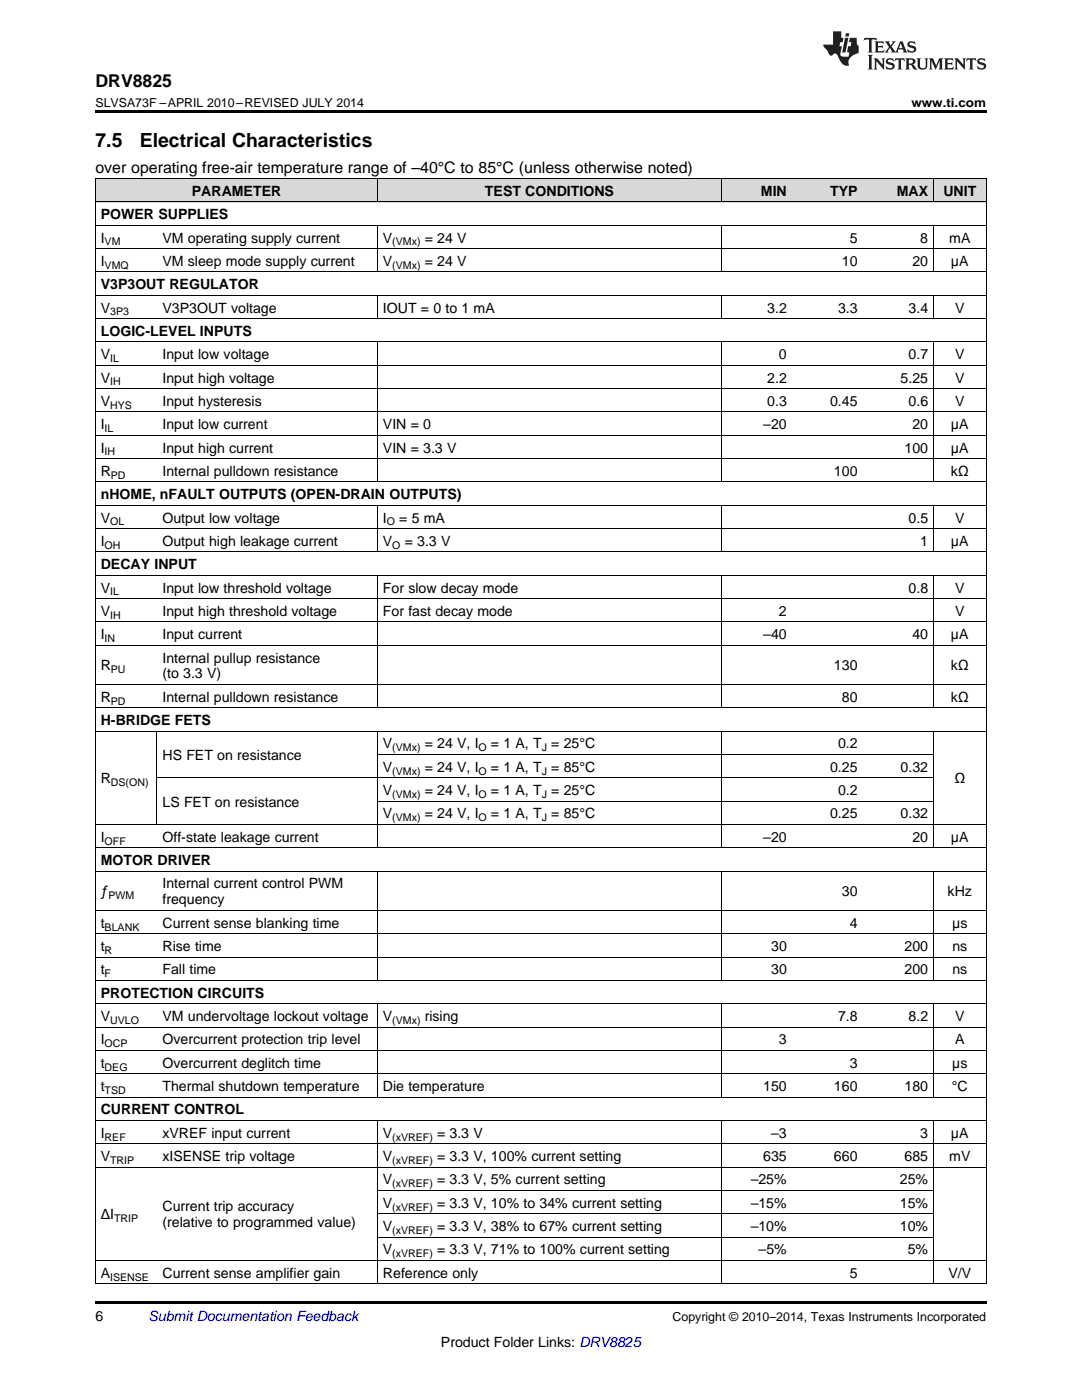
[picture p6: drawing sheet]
<svg xmlns="http://www.w3.org/2000/svg" width="216mm" height="279mm" viewBox="0 0 216 279" stroke-linecap="round" stroke-linejoin="round" font-family="sans-serif">
<defs><g id="words">
<g font-size="3.9">
<text x="19" y="29.3">7.5</text>
<text x="27.9" y="29.3">Electrical Characteristics</text>
</g>
<text font-size="3.5" x="19" y="17.3">DRV8825</text>
<text font-size="3.2" x="19" y="34.4">over operating free-air temperature range of –40°C to 85°C (unless otherwise noted)</text>
<g font-size="2.8">
<text x="38.3" y="39.1">PARAMETER</text>
<text x="96.8" y="39.1">TEST CONDITIONS</text>
<text x="151.8" y="39.1">MIN</text>
<text x="165.6" y="39.1">TYP</text>
<text x="178.9" y="39.1">MAX</text>
<text x="188.2" y="39.1">UNIT</text>
<text x="20.1" y="43.7">POWER SUPPLIES</text>
<text x="20.1" y="48.4">I</text>
<text x="20.1" y="53.1">I</text>
<text x="32.4" y="48.4">VM operating supply current</text>
<text x="32.4" y="53.1">VM sleep mode supply current</text>
<text x="76.4" y="48.4">V</text>
<text x="76.4" y="53.1">V</text>
<text x="84.7" y="48.4">= 24 V</text>
<text x="84.7" y="53.1">= 24 V</text>
<text x="168" y="53.1">10</text>
<text x="169.5" y="48.4">5</text>
<text x="182.1" y="53.1">20</text>
<text x="183.6" y="48.4">8</text>
<text x="189.4" y="48.4">mA</text>
<text x="189.8" y="53.1">μA</text>
<text x="20.1" y="57.7">V3P3OUT REGULATOR</text>
<text x="20.1" y="62.4">V</text>
<text x="32.4" y="62.4">V3P3OUT voltage</text>
<text x="76.4" y="62.4">IOUT = 0 to 1 mA</text>
<text x="153.1" y="62.4">3.2</text>
<text x="167.2" y="62.4">3.3</text>
<text x="181.3" y="62.4">3.4</text>
<text x="190.6" y="62.4">V</text>
<text x="20.1" y="67">LOGIC-LEVEL INPUTS</text>
<text x="20.1" y="71.7">V</text>
<text x="32.4" y="71.7">Input low voltage</text>
<text x="155.4" y="71.7">0</text>
<text x="181.3" y="71.7">0.7</text>
<text x="190.6" y="71.7">V</text>
<text x="20.1" y="76.3">V</text>
<text x="32.4" y="76.3">Input high voltage</text>
<text x="153.1" y="76.3">2.2</text>
<text x="179.7" y="76.3">5.25</text>
<text x="190.6" y="76.3">V</text>
<text x="20.1" y="81">V</text>
<text x="32.4" y="81">Input hysteresis</text>
<text x="153.1" y="81">0.3</text>
<text x="165.6" y="81">0.45</text>
<text x="181.3" y="81">0.6</text>
<text x="190.6" y="81">V</text>
<text x="20.1" y="85.7">I</text>
<text x="32.4" y="85.7">Input low current</text>
<text x="76.4" y="85.7">VIN = 0</text>
<text x="152.3" y="85.7">–20</text>
<text x="182.1" y="85.7">20</text>
<text x="189.8" y="85.7">μA</text>
<text x="20.1" y="90.3">I</text>
<text x="20.1" y="95">R</text>
<text x="32.4" y="90.3">Input high current</text>
<text x="32.4" y="95">Internal pulldown resistance</text>
<text x="76.4" y="90.3">VIN = 3.3 V</text>
<text x="166.4" y="95">100</text>
<text x="180.5" y="90.3">100</text>
<text x="189.8" y="90.3">μA</text>
<text x="189.8" y="95">kΩ</text>
<text x="20.1" y="99.6">nHOME, nFAULT OUTPUTS (OPEN-DRAIN OUTPUTS)</text>
<text x="20.1" y="104.3">V</text>
<text x="32.4" y="104.3">Output low voltage</text>
<text x="76.4" y="104.3">I</text>
<text x="79.7" y="104.3">= 5 mA</text>
<text x="181.3" y="104.3">0.5</text>
<text x="190.6" y="104.3">V</text>
<text x="20.1" y="108.9">I</text>
<text x="20.1" y="113.6">DECAY INPUT</text>
<text x="32.4" y="108.9">Output high leakage current</text>
<text x="76.4" y="108.9">V</text>
<text x="80.8" y="108.9">= 3.3 V</text>
<text x="183.6" y="108.9">1</text>
<text x="189.8" y="108.9">μA</text>
<text x="20.1" y="118.3">V</text>
<text x="32.4" y="118.3">Input low threshold voltage</text>
<text x="76.4" y="118.3">For slow decay mode</text>
<text x="181.3" y="118.3">0.8</text>
<text x="190.6" y="118.3">V</text>
<text x="20.1" y="122.9">V</text>
<text x="32.4" y="122.9">Input high threshold voltage</text>
<text x="76.4" y="122.9">For fast decay mode</text>
<text x="155.4" y="122.9">2</text>
<text x="190.6" y="122.9">V</text>
<text x="20.1" y="127.6">I</text>
<text x="32.4" y="127.6">Input current</text>
<text x="152.3" y="127.6">–40</text>
<text x="182.1" y="127.6">40</text>
<text x="189.8" y="127.6">µA</text>
<text x="20.1" y="133.8">R</text>
<text x="32.4" y="132.2">Internal pullup resistance</text>
<text x="32.4" y="135.4">(to 3.3 V)</text>
<text x="166.4" y="133.8">130</text>
<text x="189.8" y="133.8">kΩ</text>
<text x="20.1" y="140.1">R</text>
<text x="32.4" y="140.1">Internal pulldown resistance</text>
<text x="168" y="140.1">80</text>
<text x="189.8" y="140.1">kΩ</text>
<text x="20.1" y="144.7">H-BRIDGE FETS</text>
<text x="76.4" y="149.4">V</text>
<text x="84.7" y="149.4">= 24 V, I</text>
<text x="98" y="149.4">= 1 A, T = 25°C</text>
<text x="167.2" y="149.4">0.2</text>
<text x="32.4" y="151.7">HS FET on resistance</text>
<text x="76.4" y="154">V</text>
<text x="84.7" y="154">= 24 V, I</text>
<text x="98" y="154">= 1 A, T = 85°C</text>
<text x="165.6" y="154">0.25</text>
<text x="179.7" y="154">0.32</text>
<text x="20.1" y="156.4">R</text>
<text x="32.4" y="161">LS FET on resistance</text>
<text x="76.4" y="158.7">V</text>
<text x="84.7" y="158.7">= 24 V, I</text>
<text x="98" y="158.7">= 1 A, T = 25°C</text>
<text x="167.2" y="158.7">0.2</text>
<text x="190.4" y="156.4">Ω</text>
<text x="20.1" y="168">I</text>
<text x="32.4" y="168">Off-state leakage current</text>
<text x="76.4" y="163.3">V</text>
<text x="84.7" y="163.3">= 24 V, I</text>
<text x="98" y="163.3">= 1 A, T = 85°C</text>
<text x="152.3" y="168">–20</text>
<text x="165.6" y="163.3">0.25</text>
<text x="179.7" y="163.3">0.32</text>
<text x="182.1" y="168">20</text>
<text x="189.8" y="168">μA</text>
<text x="20.1" y="172.6">MOTOR DRIVER</text>
<text x="20.1" y="178.9">ƒ</text>
<text x="32.4" y="177.3">Internal current control PWM</text>
<text x="168" y="178.9">30</text>
<text x="189.1" y="178.9">kHz</text>
<text x="20.1" y="185.1">t</text>
<text x="32.4" y="180.5">frequency</text>
<text x="32.4" y="185.1">Current sense blanking time</text>
<text x="169.5" y="185.1">4</text>
<text x="190" y="185.1">μs</text>
<text x="20.1" y="189.8">t</text>
<text x="32.4" y="189.8">Rise time</text>
<text x="153.9" y="189.8">30</text>
<text x="180.5" y="189.8">200</text>
<text x="190" y="189.8">ns</text>
<text x="20.1" y="194.5">t</text>
<text x="32.4" y="194.5">Fall time</text>
<text x="153.9" y="194.5">30</text>
<text x="180.5" y="194.5">200</text>
<text x="190" y="194.5">ns</text>
<text x="20.1" y="199.1">PROTECTION CIRCUITS</text>
<text x="20.1" y="203.8">V</text>
<text x="32.4" y="203.8">VM undervoltage lockout voltage</text>
<text x="76.4" y="203.8">V</text>
<text x="84.7" y="203.8">rising</text>
<text x="167.2" y="203.8">7.8</text>
<text x="181.3" y="203.8">8.2</text>
<text x="190.6" y="203.8">V</text>
<text x="20.1" y="208.4">I</text>
<text x="32.4" y="208.4">Overcurrent protection trip level</text>
<text x="155.4" y="208.4">3</text>
<text x="190.6" y="208.4">A</text>
<text x="20.1" y="213.1">t</text>
<text x="32.4" y="213.1">Overcurrent deglitch time</text>
<text x="169.5" y="213.1">3</text>
<text x="190" y="213.1">µs</text>
<text x="20.1" y="217.7">t</text>
<text x="32.4" y="217.7">Thermal shutdown temperature</text>
<text x="76.4" y="217.7">Die temperature</text>
<text x="152.3" y="217.7">150</text>
<text x="166.4" y="217.7">160</text>
<text x="180.5" y="217.7">180</text>
<text x="189.9" y="217.7">°C</text>
<text x="20.1" y="222.4">CURRENT CONTROL</text>
<text x="20.1" y="227">I</text>
<text x="32.4" y="227">xVREF input current</text>
<text x="76.4" y="227">V</text>
<text x="87.2" y="227">= 3.3 V</text>
<text x="153.9" y="227">–3</text>
<text x="183.6" y="227">3</text>
<text x="189.8" y="227">μA</text>
<text x="20.1" y="231.7">V</text>
<text x="32.4" y="231.7">xISENSE trip voltage</text>
<text x="76.4" y="231.7">V</text>
<text x="87.2" y="231.7">= 3.3 V, 100% current setting</text>
<text x="152.3" y="231.7">635</text>
<text x="166.4" y="231.7">660</text>
<text x="180.5" y="231.7">685</text>
<text x="189.4" y="231.7">mV</text>
<text x="76.4" y="236.4">V</text>
<text x="87.2" y="236.4">= 3.3 V, 5% current setting</text>
<text x="149.8" y="236.4">–25%</text>
<text x="179.6" y="236.4">25%</text>
<text x="20.1" y="243.3">ΔI</text>
<text x="32.4" y="241.8">Current trip accuracy</text>
<text x="32.4" y="244.9">(relative to programmed value)</text>
<text x="76.4" y="241">V</text>
<text x="76.4" y="245.7">V</text>
<text x="87.2" y="241">= 3.3 V, 10% to 34% current setting</text>
<text x="87.2" y="245.7">= 3.3 V, 38% to 67% current setting</text>
<text x="149.8" y="241">–15%</text>
<text x="149.8" y="245.7">–10%</text>
<text x="179.6" y="241">15%</text>
<text x="179.6" y="245.7">10%</text>
<text x="76.4" y="250.3">V</text>
<text x="87.2" y="250.3">= 3.3 V, 71% to 100% current setting</text>
<text x="151.4" y="250.3">–5%</text>
<text x="181.1" y="250.3">5%</text>
<text x="20.1" y="255">A</text>
<text x="32.4" y="255">Current sense amplifier gain</text>
<text x="76.4" y="255">Reference only</text>
<text x="169.5" y="255">5</text>
<text x="189.3" y="255">V/V</text>
<text x="19" y="263.6">6</text>
<text x="88" y="268.9">Product Folder Links: DRV8825</text>
</g>
<text font-size="2.8" fill="#0000c8" x="29.6" y="263.6">Submit Documentation Feedback</text>
<g font-size="2.5">
<text x="19" y="21.4">SLVSA73F –APRIL 2010–REVISED JULY 2014</text>
<text x="181.9" y="21.4">www.ti.com</text>
<text x="134.2" y="263.6">Copyright © 2010–2014, Texas Instruments Incorporated</text>
</g>
<g font-size="2.1">
<text x="20.9" y="49">VM</text>
<text x="20.9" y="53.6">VMQ</text>
<text x="78.3" y="49">(VMx)</text>
<text x="78.3" y="53.6">(VMx)</text>
<text x="22" y="62.9">3P3</text>
<text x="22" y="72.2">IL</text>
<text x="22" y="76.9">IH</text>
<text x="22" y="81.6">HYS</text>
<text x="20.9" y="86.2">IL</text>
<text x="20.9" y="90.9">IH</text>
<text x="22.1" y="95.5">PD</text>
<text x="22" y="104.8">OL</text>
<text x="77.2" y="104.8">O</text>
<text x="20.9" y="109.5">OH</text>
<text x="78.3" y="109.5">O</text>
<text x="22" y="118.8">IL</text>
<text x="22" y="123.5">IH</text>
<text x="20.9" y="128.1">IN</text>
<text x="22.1" y="134.4">PU</text>
<text x="22.1" y="140.6">PD</text>
<text x="78.3" y="149.9">(VMx)</text>
<text x="95.5" y="149.9">O</text>
<text x="108.1" y="149.9">J</text>
<text x="78.3" y="154.6">(VMx)</text>
<text x="95.5" y="154.6">O</text>
<text x="108.1" y="154.6">J</text>
<text x="22.1" y="156.9">DS(ON)</text>
<text x="78.3" y="159.2">(VMx)</text>
<text x="95.5" y="159.2">O</text>
<text x="108.1" y="159.2">J</text>
<text x="78.3" y="163.9">(VMx)</text>
<text x="95.5" y="163.9">O</text>
<text x="108.1" y="163.9">J</text>
<text x="20.9" y="168.6">OFF</text>
<text x="21.7" y="179.5">PWM</text>
<text x="20.9" y="185.7">BLANK</text>
<text x="20.9" y="190.4">R</text>
<text x="20.9" y="195">F</text>
<text x="20.9" y="209">OCP</text>
<text x="22" y="204.3">UVLO</text>
<text x="78.3" y="204.3">(VMx)</text>
<text x="20.9" y="213.6">DEG</text>
<text x="20.9" y="218.3">TSD</text>
<text x="20.9" y="227.6">REF</text>
<text x="78.3" y="227.6">(xVREF)</text>
<text x="22" y="232.3">TRIP</text>
<text x="78.3" y="232.3">(xVREF)</text>
<text x="78.3" y="236.9">(xVREF)</text>
<text x="22.8" y="243.9">TRIP</text>
<text x="78.3" y="241.6">(xVREF)</text>
<text x="78.3" y="246.2">(xVREF)</text>
<text x="78.3" y="250.9">(xVREF)</text>
<text x="22" y="255.6">ISENSE</text>
</g>
</g></defs>
<g fill="#d8d8d8">
<path d="M19 35.7h12.4v4.7h-12.4z"/>
<path d="M31.4 35.7h44v4.7h-44z"/>
<path d="M75.4 35.7h68.6v4.7h-68.6z"/>
<path d="M144 35.7h14.1v4.7h-14.1z"/>
<path d="M158.1 35.7h14.1v4.7h-14.1z"/>
<path d="M172.2 35.7h14.1v4.7h-14.1z"/>
<path d="M186.3 35.7h10.5v4.7h-10.5z"/>
</g>
<path d="M19 22h177.8v.5h-177.8zM19 256.2l.2 .1zM75.2 256.2l.2 .1zM143.9 256.2l.1 .1zM158 256.2l.1 .1zM172.1 256.2l.1 .1zM186.2 256.2l.1 .1zM196.7 256.2l.1 .1zM19 259.7h177.8v.5h-177.8z" fill="#000"/>
<g fill="none" stroke="#000" stroke-width=".2">
<path d="M19 35.6h177.8M19.1 35.7v220.6M75.3 35.7v4.7M144 35.7v4.7M186.2 35.7v4.7M196.8 35.7v220.6M19 58.9h177.8M19 54.3h177.8M19 49.6h177.8M19 45h177.8M19 40.3h177.8M75.3 45v9.3"/>
<path d="M75.3 58.9v4.7M144 45v9.3M144 58.9v4.7M186.2 45v9.3M186.2 58.9v4.7M19 77.6h177.8M19 72.9h177.8M19 68.2h177.8M19 63.6h177.8M75.3 68.3v27.9M144 68.3v27.9M186.2 68.3v27.9"/>
<path d="M19 96.2h177.8M19 91.5h177.8M19 86.9h177.8M19 82.2h177.8M19 119.5h177.8M19 114.8h177.8M19 110.2h177.8M19 105.5h177.8M19 100.8h177.8M75.3 100.9v9.3M75.3 114.8v26.5M144 100.9v9.3"/>
<path d="M144 114.8v26.5M186.2 100.9v9.3M186.2 114.8v26.5M19 136.6h177.8M19 128.8h177.8M19 124.1h177.8M19 145.9h177.8M19 141.3h177.8M31.3 145.9v18.7M31.4 155.2h154.9M75.3 145.9v23.4M75.4 159.9h110.9"/>
<path d="M75.4 150.6h110.9M144 145.9v23.4M186.2 145.9v23.4M19 173.9h177.8M19 169.2h177.8M19 164.6h177.8M75.3 173.9v21.8M144 173.9v21.8M186.2 173.9v21.8M19 195.7h177.8M19 191h177.8M19 186.4h177.8"/>
<path d="M19 181.7h177.8M19 219h177.8M19 214.3h177.8M19 209.6h177.8M19 205h177.8M19 200.3h177.8M75.3 200.3v18.7M144 200.3v18.7M186.2 200.3v18.7M19 232.9h177.8M19 228.3h177.8M19 223.6h177.8"/>
<path d="M75.3 223.6v32.7M75.4 237.6h110.9M144 223.6v32.7M186.2 223.6v32.7M19 256.2h177.8M19 251.5h177.8M75.4 246.9h110.9M75.4 242.2h110.9"/>
</g>
<g fill="#231f20">
<path d="M172.5 7.6l-.1 .5 .4-.2h.6v.1v2.1l-.2 .4h.9l-.2-.4v-2.1l.1-.1h.5l.5 .2-.2-.5zM174.5 8.3l.2 .3v1.5l-.2 .4h1.8l.2-.6a1.04 1.04 0 0 1-1.3 .2v-.7h.6l.3 .2v-.6l-.3 .2h-.6v-.6l.8-.1 .4 .3-.2-.5zM176.5 8.3l.9 1.1-.9 1.1h.8l-.2-.2 .4-.7 .5 .7-.2 .2h1.5l-.2-.2 .2-.4h.9l.1 .4-.2 .2h1l-.3-.3-.7-1.9h-.5l-.9 2-.8-1 .9-1h-.8l.1 .3-.4 .5-.3-.6 .1-.2zM179.7 8.6l.4 1h-.7zM181.3 8.4a.63 .63 0 0 0-.2 .7 .63 .63 0 0 0 .6 .4l.6 .2 .1 .2a.75 .75 0 0 1-.7 .4 .75 .75 0 0 1-.6-.5l.1 .7 .1-.1a1.11 1.11 0 0 0 1.5-.6 1.13 1.13 0 0 0-1.2-.8l-.1-.4a1.04 1.04 0 0 1 1.2 .2l-.2-.5-.2 .1-.4-.2zM173.2 10.9l.2 .4v2.2l-.2 .4h1l-.3-.4v-2.2l.3-.4zM174.3 11.6l.3 .4v1.5l-.3 .4h.8l-.2-.4v-1.3l1.5 1.7v-1.9l.2-.4h-.7l.2 .4v.9l-1.1-1.3zM177 11.8a.62 .62 0 0 0-.2 .7 .62 .62 0 0 0 .6 .4l.6 .1 .1 .3a.76 .76 0 0 1-.7 .3 .76 .76 0 0 1-.7-.4l.2 .7 .1-.1a1.11 1.11 0 0 0 1.5-.6 1.13 1.13 0 0 0-1.2-.8l-.1-.4a1.04 1.04 0 0 1 1.2 .2l-.2-.6-.2 .1-.5-.1zM178.7 11.6l-.2 .6a.61 .61 0 0 1 .8-.3v1.6l-.2 .4h.9l-.2-.4v-1.6a.63 .63 0 0 1 .7 .3l-.1-.6zM180.6 11.6l.3 .4v1.5l-.3 .4h1l-.2-.2-.1-.8 .6 .2a.76 .76 0 0 0 1.2 .7l-1-1a.58 .58 0 0 0 .6-.5 .58 .58 0 0 0-.5-.6zM181.4 11.9h.1a.45 .45 0 0 1 .5 .1 .45 .45 0 0 1 .1 .5l-.8 .2zM182.9 11.6l.2 .2a2.17 2.17 0 0 0 .3 1.9 .99 .99 0 0 0 1.6-.6v-1.1l.2-.4h-.7l.2 .2a1.92 1.92 0 0 1-.2 1.8 .6 .6 0 0 1-.9-.5v-1.1l.2-.4zM185.4 11.6l.2 .4v1.5l-.2 .4h.7l-.2-.4v-1.4l.8 1.8 .8-1.8v1.4l-.2 .4h.9l-.2-.4v-1.5l.2-.4h-.8l-.6 1.5-.6-1.5zM188.4 11.6l.2 .4v1.5l-.2 .4h1.8l.1-.6a1.04 1.04 0 0 1-1.2 .1v-.6h.5l.4 .2v-.6l-.4 .2h-.5v-.7h.8l.3 .3-.1-.6zM190.5 11.6l.2 .4v1.5l-.2 .4h.7l-.2-.4v-1.3l1.5 1.7v-1.9l.2-.4h-.7l.2 .4v.9l-1.1-1.3zM192.9 11.6l-.1 .6a.61 .61 0 0 1 .7-.3l.1 1.6-.3 .4h1l-.3-.4 .1-1.6a.63 .63 0 0 1 .7 .3l-.1-.6zM195.2 11.8a.62 .62 0 0 0-.2 .7 .62 .62 0 0 0 .6 .4l.6 .1 .1 .3a.76 .76 0 0 1-.7 .3 .76 .76 0 0 1-.6-.4l.1 .7 .1-.1a1.11 1.11 0 0 0 1.6-.6 1.13 1.13 0 0 0-1.3-.8l-.1-.4a1.04 1.04 0 0 1 1.2 .2l-.1-.6-.2 .1-.5-.1z"/>
<path d="M166.2 6.3v2.6h-1.9v.4l.8 .9a.91 .91 0 0 0 1 .8 .56 .56 0 0 1 .5-.3 .56 .56 0 0 1 .5 .3l.4 .8a1.53 1.53 0 0 0 1.9 1.2 1.54 1.54 0 0 1 1-2.1l.9-.3v-1.4a1.52 1.52 0 0 1-.4-1.6h-1.3l-.2 .8h.5l-.2 .8h-.5l-.1 1v.2l.4 .1-.2 .8a1.93 1.93 0 0 1-1.6-.3l.3-1.8h-.5l.2-.8h.4l.2-.8h-.4v-1.3zM168.6 7.6l-.6 2.9h.7l.6-2.9zM168.8 6.6l-.1 .7h.6l.2-.7z"/>
</g>
<use href="#words"/>
</svg>
